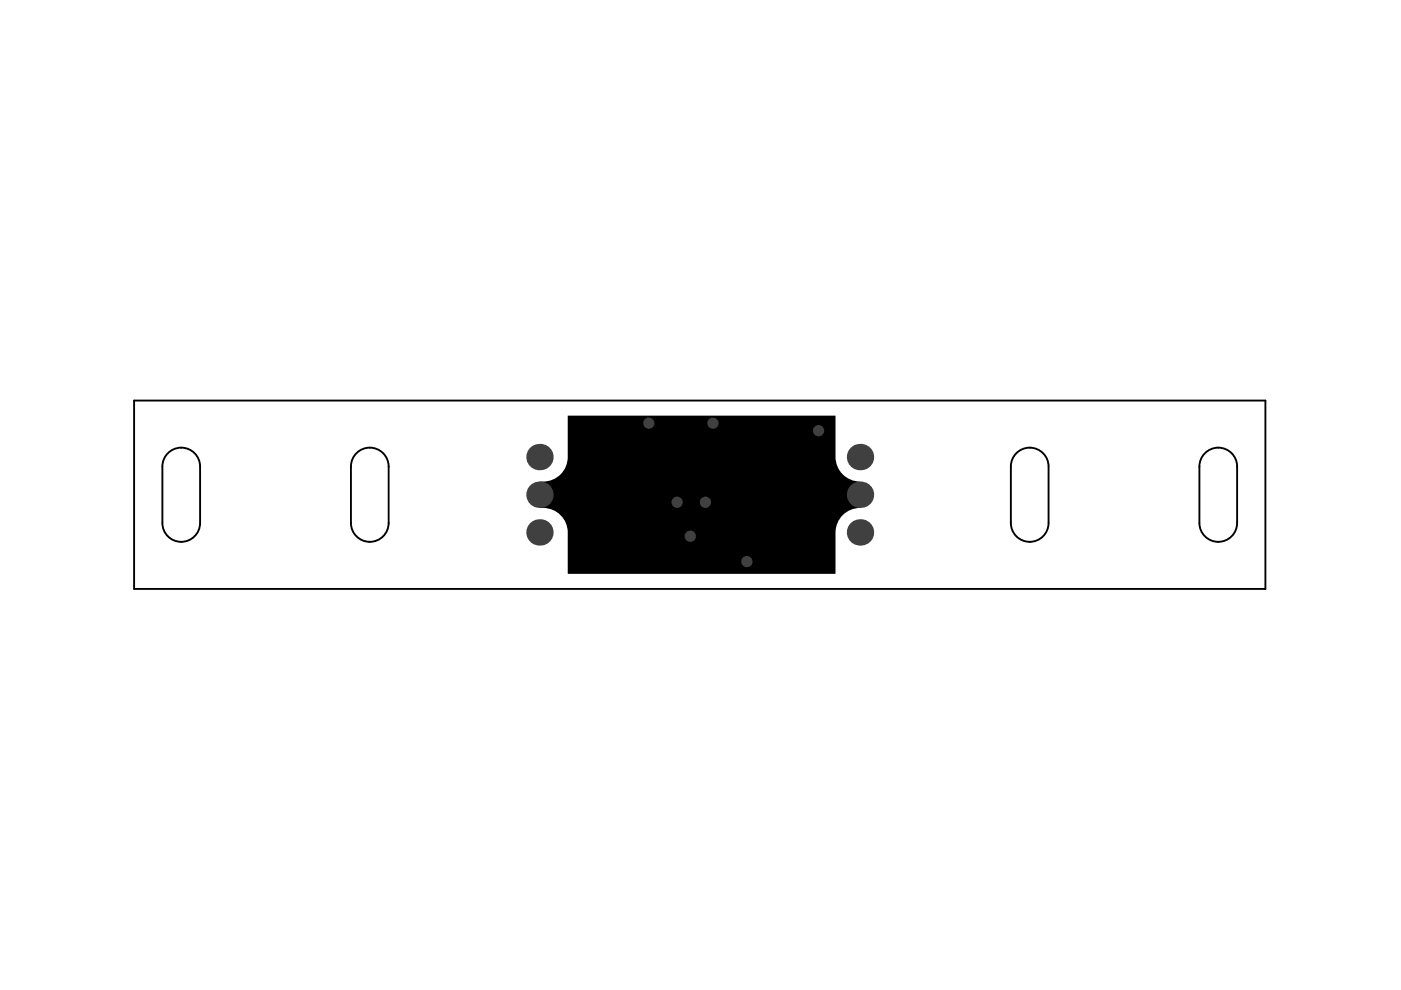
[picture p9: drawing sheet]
<svg xmlns="http://www.w3.org/2000/svg" width="297mm" height="210mm" viewBox="0 0 297 210" stroke-linecap="round" stroke-linejoin="round" font-family="sans-serif">
<path d="M120.4 88.1h56.7v8.8a5.2 5.2 0 0 0 5.2 5.2v5.6a5.2 5.2 0 0 0-5.2 5.2v8.8h-56.7v-8.8a5.3 5.3 0 0 0-6-5.2v-5.6a5.3 5.3 0 0 0 6-5.2z" fill="#000"/>
<g fill="#404040">
<circle cx="173.5" cy="91.3" r="1.2"/>
<circle cx="158.4" cy="119.1" r="1.2"/>
<circle cx="146.4" cy="113.7" r="1.2"/>
<circle cx="137.6" cy="89.7" r="1.2"/>
<circle cx="151.2" cy="89.7" r="1.2"/>
<circle cx="143.6" cy="106.5" r="1.2"/>
<circle cx="149.6" cy="106.5" r="1.2"/>
<circle cx="182.3" cy="112.9" r="2.8"/>
<circle cx="182.3" cy="96.9" r="2.8"/>
<circle cx="182.3" cy="104.9" r="2.8"/>
<circle cx="114.4" cy="112.9" r="2.8"/>
<circle cx="114.4" cy="96.9" r="2.8"/>
<circle cx="114.4" cy="104.9" r="2.8"/>
</g>
<path d="M28.4 84.9h239.9v40h-239.9zM35.6 96.1a4 4 0 0 1 4.4-.9 4 4 0 0 1 2.4 3.7v12a4 4 0 0 1-4 4 4 4 0 0 1-4-4v-12a4 4 0 0 1 1.2-2.8zM75.6 96.1a4 4 0 0 1 4.3-.9 4 4 0 0 1 2.5 3.7v12a4 4 0 0 1-4 4 4 4 0 0 1-4-4v-12a4 4 0 0 1 1.2-2.8zM215.5 96.1a4 4 0 0 1 4.3-.9 4 4 0 0 1 2.5 3.7v12a4 4 0 0 1-4 4 4 4 0 0 1-4-4v-12a4 4 0 0 1 1.2-2.8zM255.5 96.1a4 4 0 0 1 4.3-.9 4 4 0 0 1 2.5 3.7v12a4 4 0 0 1-4 4 4 4 0 0 1-4-4v-12a4 4 0 0 1 1.2-2.8z" fill="none" stroke="#000" stroke-width=".4"/>
</svg>
